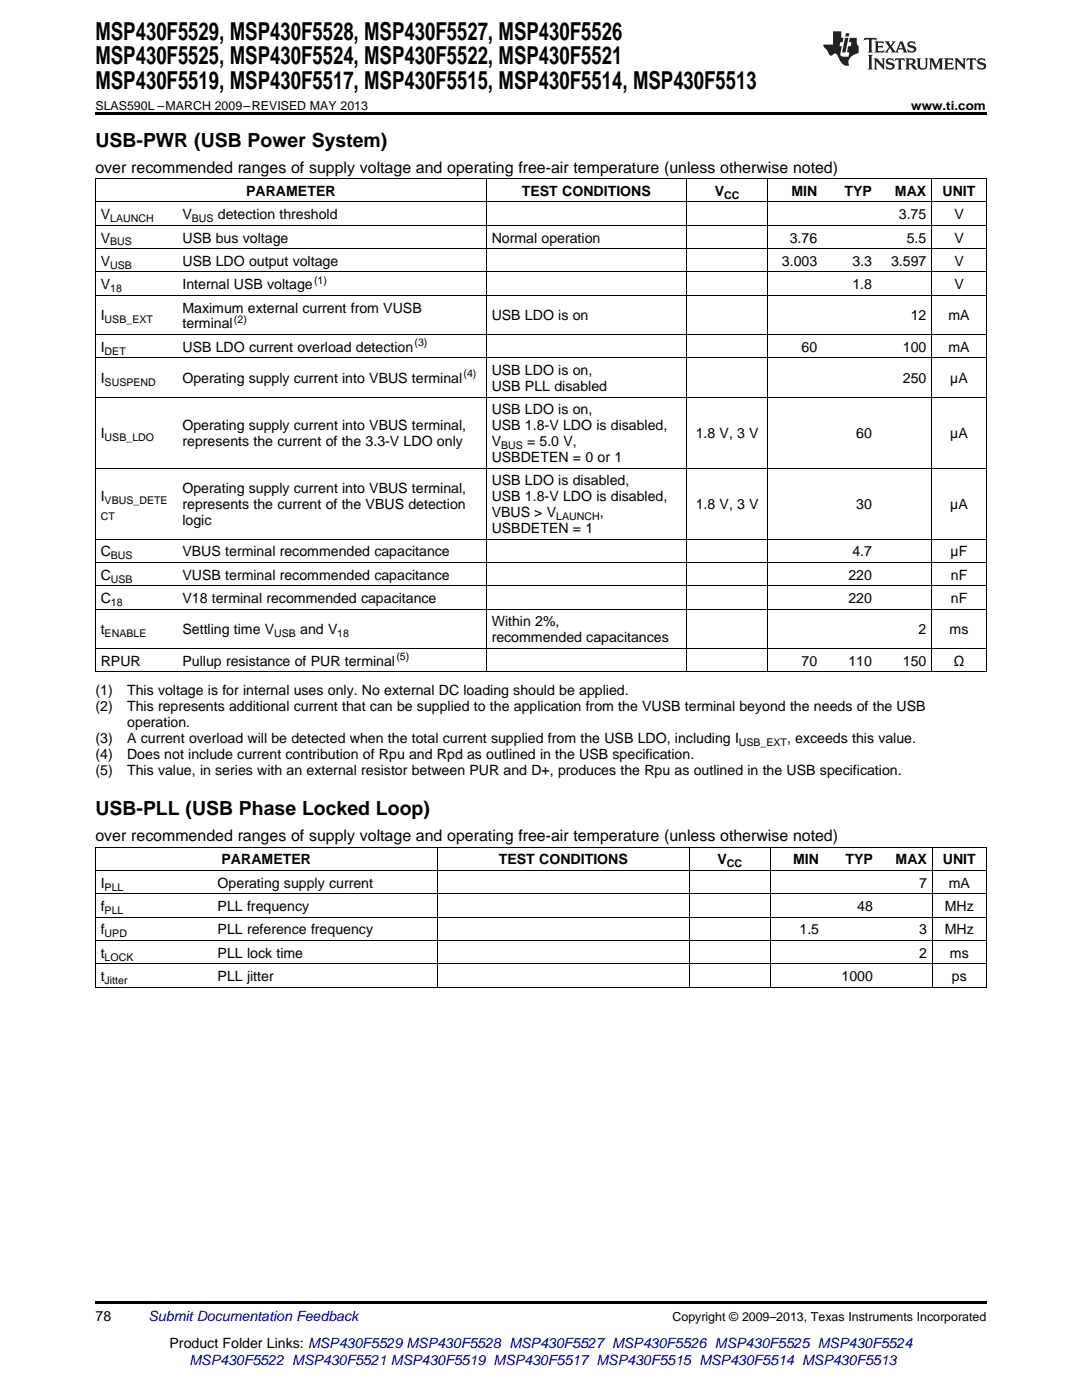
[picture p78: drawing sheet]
<svg xmlns="http://www.w3.org/2000/svg" width="216mm" height="279mm" viewBox="0 0 216 279" stroke-linecap="round" stroke-linejoin="round" font-family="sans-serif">
<defs><g id="words">
<g font-size="4.9">
<text x="19" y="7.9">MSP430F5529, MSP430F5528, MSP430F5527, MSP430F5526</text>
<text x="19" y="12.8">MSP430F5525, MSP430F5524, MSP430F5522, MSP430F5521</text>
<text x="19" y="17.8">MSP430F5519, MSP430F5517, MSP430F5515, MSP430F5514, MSP430F5513</text>
</g>
<g font-size="3.9">
<text x="19" y="29.3">USB-PWR (USB Power System)</text>
<text x="19" y="162.7">USB-PLL (USB Phase Locked Loop)</text>
</g>
<g font-size="3.2">
<text x="19" y="34.4">over recommended ranges of supply voltage and operating free-air temperature (unless otherwise noted)</text>
<text x="19" y="167.9">over recommended ranges of supply voltage and operating free-air temperature (unless otherwise noted)</text>
</g>
<g font-size="2.8">
<text x="49.1" y="39.1">PARAMETER</text>
<text x="104.1" y="39.1">TEST CONDITIONS</text>
<text x="142.6" y="39.1">V</text>
<text x="157.9" y="39.1">MIN</text>
<text x="168.5" y="39.1">TYP</text>
<text x="178.6" y="39.1">MAX</text>
<text x="188.1" y="39.1">UNIT</text>
<text x="20.1" y="43.7">V</text>
<text x="36.4" y="43.7">V</text>
<text x="43.5" y="43.7">detection threshold</text>
<text x="179.4" y="43.7">3.75</text>
<text x="190.4" y="43.7">V</text>
<text x="20.1" y="48.4">V</text>
<text x="20.1" y="53.1">V</text>
<text x="36.4" y="48.4">USB bus voltage</text>
<text x="36.4" y="53.1">USB LDO output voltage</text>
<text x="98.1" y="48.4">Normal operation</text>
<text x="156" y="53.1">3.003</text>
<text x="157.6" y="48.4">3.76</text>
<text x="170.1" y="53.1">3.3</text>
<text x="177.8" y="53.1">3.597</text>
<text x="180.9" y="48.4">5.5</text>
<text x="190.4" y="48.4">V</text>
<text x="190.4" y="53.1">V</text>
<text x="20.1" y="57.7">V</text>
<text x="36.4" y="57.7">Internal USB voltage</text>
<text x="170.1" y="57.7">1.8</text>
<text x="190.4" y="57.7">V</text>
<text x="20.1" y="64">I</text>
<text x="36.4" y="62.4">Maximum external current from VUSB</text>
<text x="36.4" y="65.5">terminal</text>
<text x="98.1" y="64">USB LDO is on</text>
<text x="181.7" y="64">12</text>
<text x="189.3" y="64">mA</text>
<text x="20.1" y="70.2">I</text>
<text x="36.4" y="70.2">USB LDO current overload detection</text>
<text x="159.9" y="70.2">60</text>
<text x="180.2" y="70.2">100</text>
<text x="189.3" y="70.2">mA</text>
<text x="20.1" y="76.4">I</text>
<text x="36.4" y="76.4">Operating supply current into VBUS terminal</text>
<text x="98.1" y="74.9">USB LDO is on,</text>
<text x="180.2" y="76.4">250</text>
<text x="189.6" y="76.4">µA</text>
<text x="98.1" y="78">USB PLL disabled</text>
<text x="98.1" y="82.7">USB LDO is on,</text>
<text x="20.1" y="87.5">I</text>
<text x="36.4" y="85.9">Operating supply current into VBUS terminal,</text>
<text x="36.4" y="89">represents the current of the 3.3-V LDO only</text>
<text x="98.1" y="85.9">USB 1.8-V LDO is disabled,</text>
<text x="98.1" y="89">V</text>
<text x="105.2" y="89">= 5.0 V,</text>
<text x="138.8" y="87.5">1.8 V, 3 V</text>
<text x="170.9" y="87.5">60</text>
<text x="189.6" y="87.5">µA</text>
<text x="98.1" y="92.2">USBDETEN = 0 or 1</text>
<text x="20.1" y="100">I</text>
<text x="36.4" y="98.5">Operating supply current into VBUS terminal,</text>
<text x="36.4" y="101.6">represents the current of the VBUS detection</text>
<text x="98.1" y="96.9">USB LDO is disabled,</text>
<text x="98.1" y="100">USB 1.8-V LDO is disabled,</text>
<text x="138.8" y="101.6">1.8 V, 3 V</text>
<text x="170.9" y="101.6">30</text>
<text x="189.6" y="101.6">µA</text>
<text x="36.4" y="104.8">logic</text>
<text x="98.1" y="103.2">VBUS &gt; V</text>
<text x="98.1" y="106.4">USBDETEN = 1</text>
<text x="119.7" y="103.2">,</text>
<text x="20.1" y="111.1">C</text>
<text x="36.4" y="111.1">VBUS terminal recommended capacitance</text>
<text x="170.1" y="111.1">4.7</text>
<text x="189.7" y="111.1">µF</text>
<text x="20.1" y="115.7">C</text>
<text x="36.4" y="115.7">VUSB terminal recommended capacitance</text>
<text x="169.3" y="115.7">220</text>
<text x="189.7" y="115.7">nF</text>
<text x="20.1" y="120.4">C</text>
<text x="36.4" y="120.4">V18 terminal recommended capacitance</text>
<text x="98.1" y="125">Within 2%,</text>
<text x="169.3" y="120.4">220</text>
<text x="189.7" y="120.4">nF</text>
<text x="20.1" y="126.6">t</text>
<text x="36.4" y="126.6">Settling time V</text>
<text x="59.9" y="126.6">and V</text>
<text x="98.1" y="128.2">recommended capacitances</text>
<text x="183.3" y="126.6">2</text>
<text x="189.5" y="126.6">ms</text>
<text x="20.1" y="132.9">RPUR</text>
<text x="36.4" y="132.9">Pullup resistance of PUR terminal</text>
<text x="159.9" y="132.9">70</text>
<text x="169.3" y="132.9">110</text>
<text x="180.2" y="132.9">150</text>
<text x="190.3" y="132.9">Ω</text>
<text x="19" y="138.7">(1)</text>
<text x="19" y="141.9">(2)</text>
<text x="25.4" y="138.7">This voltage is for internal uses only. No external DC loading should be applied.</text>
<text x="25.4" y="141.9">This represents additional current that can be supplied to the application from the VUSB terminal beyond the needs of the USB</text>
<text x="19" y="148.2">(3)</text>
<text x="25.4" y="148.2">A current overload will be detected when the total current supplied from the USB LDO, including I</text>
<text x="25.4" y="145.1">operation.</text>
<text x="157" y="148.2">, exceeds this value.</text>
<text x="19" y="151.4">(4)</text>
<text x="19" y="154.6">(5)</text>
<text x="25.4" y="151.4">Does not include current contribution of Rpu and Rpd as outlined in the USB specification.</text>
<text x="25.4" y="154.6">This value, in series with an external resistor between PUR and D+, produces the Rpu as outlined in the USB specification.</text>
<text x="44.2" y="172.5">PARAMETER</text>
<text x="99.5" y="172.5">TEST CONDITIONS</text>
<text x="143.2" y="172.5">V</text>
<text x="158.3" y="172.5">MIN</text>
<text x="168.7" y="172.5">TYP</text>
<text x="178.7" y="172.5">MAX</text>
<text x="188.1" y="172.5">UNIT</text>
<text x="20.1" y="177.2">I</text>
<text x="43.4" y="177.2">Operating supply current</text>
<text x="183.4" y="177.2">7</text>
<text x="189.3" y="177.2">mA</text>
<text x="20.1" y="181.8">f</text>
<text x="43.4" y="181.8">PLL frequency</text>
<text x="171.1" y="181.8">48</text>
<text x="188.5" y="181.8">MHz</text>
<text x="20.1" y="186.5">f</text>
<text x="20.1" y="191.1">t</text>
<text x="43.4" y="186.5">PLL reference frequency</text>
<text x="43.4" y="191.1">PLL lock time</text>
<text x="159.5" y="186.5">1.5</text>
<text x="183.4" y="186.5">3</text>
<text x="183.4" y="191.1">2</text>
<text x="188.5" y="186.5">MHz</text>
<text x="189.5" y="191.1">ms</text>
<text x="20.1" y="195.8">t</text>
<text x="43.4" y="195.8">PLL jitter</text>
<text x="167.9" y="195.8">1000</text>
<text x="189.9" y="195.8">ps</text>
<text x="19" y="263.6">78</text>
<text x="33.8" y="269">Product Folder Links: MSP430F5529 MSP430F5528 MSP430F5527 MSP430F5526 MSP430F5525 MSP430F5524</text>
</g>
<g font-size="2.8" fill="#0000c8">
<text x="29.6" y="263.6">Submit Documentation Feedback</text>
<text x="37.8" y="272.5">MSP430F5522 MSP430F5521 MSP430F5519 MSP430F5517 MSP430F5515 MSP430F5514 MSP430F5513</text>
</g>
<g font-size="2.5">
<text x="19" y="21.9">SLAS590L –MARCH 2009–REVISED MAY 2013</text>
<text x="181.8" y="21.9">www.ti.com</text>
<text x="134.2" y="263.6">Copyright © 2009–2013, Texas Instruments Incorporated</text>
</g>
<g font-size="2.1">
<text x="144.5" y="39.7">CC</text>
<text x="22" y="44.3">LAUNCH</text>
<text x="38.3" y="44.3">BUS</text>
<text x="22" y="49">BUS</text>
<text x="22" y="53.6">USB</text>
<text x="22" y="58.3">18</text>
<text x="62.7" y="56.6">(1)</text>
<text x="20.9" y="64.5">USB_EXT</text>
<text x="46.7" y="64.4">(2)</text>
<text x="20.9" y="70.8">DET</text>
<text x="82.7" y="69.1">(3)</text>
<text x="20.9" y="77">SUSPEND</text>
<text x="92.5" y="75.3">(4)</text>
<text x="20.9" y="88">USB_LDO</text>
<text x="100" y="89.6">BUS</text>
<text x="20.9" y="100.6">VBUS_DETE</text>
<text x="20.1" y="103.8">CT</text>
<text x="111" y="103.8">LAUNCH</text>
<text x="22.1" y="111.6">BUS</text>
<text x="22.1" y="116.3">USB</text>
<text x="22.1" y="120.9">18</text>
<text x="20.9" y="127.2">ENABLE</text>
<text x="54.7" y="127.2">USB</text>
<text x="67.3" y="127.2">18</text>
<text x="79.1" y="131.7">(5)</text>
<text x="147.4" y="148.8">USB_EXT</text>
<text x="145" y="173.1">CC</text>
<text x="20.9" y="177.7">PLL</text>
<text x="20.9" y="182.4">PLL</text>
<text x="20.9" y="187">UPD</text>
<text x="20.9" y="191.7">LOCK</text>
<text x="20.9" y="196.4">Jitter</text>
</g>
</g></defs>
<path d="M19 22.5h177.8v.5h-177.8zM19 259.7h177.8v.5h-177.8z" fill="#000"/>
<g fill="none" stroke="#000" stroke-width=".2">
<path d="M19 35.6h177.8M19.1 35.7v98.4M97 35.7v98.4M136.9 35.7v98.4M153.2 35.7v98.4M185.9 35.7v98.4M196.8 35.7v98.4M19 58.9h177.8M19 54.3h177.8M19 49.6h177.8M19 45h177.8M19 40.3h177.8"/>
<path d="M19 79.3h177.8M19 71.4h177.8M19 66.8h177.8M19 93.4h177.8M19 116.9h177.8M19 112.3h177.8M19 107.6h177.8M19 134.1h177.8M19 129.4h177.8M19 121.6h177.8M19 178.4h177.8M19 173.7h177.8"/>
<path d="M19 169.1h177.8M19.1 169.1v28M87.2 169.1v28M137.5 169.1v28M153.7 169.1v28M186 169.1v28M196.8 169.1v28M19 197h177.8M19 192.4h177.8M19 187.7h177.8M19 183h177.8"/>
</g>
<g fill="#231f20">
<path d="M172.5 7.6l-.1 .5 .4-.2h.6v.1v2.1l-.2 .4h.9l-.2-.4v-2.1l.1-.1h.5l.5 .2-.2-.5zM174.5 8.3l.2 .3v1.5l-.2 .4h1.8l.2-.6a1.04 1.04 0 0 1-1.3 .2v-.7h.6l.3 .2v-.6l-.3 .2h-.6v-.6l.8-.1 .4 .3-.2-.5zM176.5 8.3l.9 1.1-.9 1.1h.8l-.2-.2 .4-.7 .5 .7-.2 .2h1.5l-.2-.2 .2-.4h.9l.1 .4-.2 .2h1l-.3-.3-.7-1.9h-.5l-.9 2-.8-1 .9-1h-.8l.1 .3-.4 .5-.3-.6 .1-.2zM179.7 8.6l.4 1h-.7zM181.3 8.4a.63 .63 0 0 0-.2 .7 .63 .63 0 0 0 .6 .4l.6 .2 .1 .2a.75 .75 0 0 1-.7 .4 .75 .75 0 0 1-.6-.5l.1 .7 .1-.1a1.11 1.11 0 0 0 1.5-.6 1.13 1.13 0 0 0-1.2-.8l-.1-.4a1.04 1.04 0 0 1 1.2 .2l-.2-.5-.2 .1-.4-.2zM173.2 10.9l.2 .4v2.2l-.2 .4h1l-.3-.4v-2.2l.3-.4zM174.3 11.6l.3 .4v1.5l-.3 .4h.8l-.2-.4v-1.3l1.5 1.7v-1.9l.2-.4h-.7l.2 .4v.9l-1.1-1.3zM177 11.8a.62 .62 0 0 0-.2 .7 .62 .62 0 0 0 .6 .4l.6 .1 .1 .3a.76 .76 0 0 1-.7 .3 .76 .76 0 0 1-.7-.4l.2 .7 .1-.1a1.11 1.11 0 0 0 1.5-.6 1.13 1.13 0 0 0-1.2-.8l-.1-.4a1.04 1.04 0 0 1 1.2 .2l-.2-.6-.2 .1-.5-.1zM178.7 11.6l-.2 .6a.61 .61 0 0 1 .8-.3v1.6l-.2 .4h.9l-.2-.4v-1.6a.63 .63 0 0 1 .7 .3l-.1-.6zM180.6 11.6l.3 .4v1.5l-.3 .4h1l-.2-.2-.1-.8 .6 .2a.76 .76 0 0 0 1.2 .7l-1-1a.58 .58 0 0 0 .6-.5 .58 .58 0 0 0-.5-.6zM181.4 11.9h.1a.45 .45 0 0 1 .5 .1 .45 .45 0 0 1 .1 .5l-.8 .2zM182.9 11.6l.2 .2a2.17 2.17 0 0 0 .3 1.9 .99 .99 0 0 0 1.6-.6v-1.1l.2-.4h-.7l.2 .2a1.92 1.92 0 0 1-.2 1.8 .6 .6 0 0 1-.9-.5v-1.1l.2-.4zM185.4 11.6l.2 .4v1.5l-.2 .4h.7l-.2-.4v-1.4l.8 1.8 .8-1.8v1.4l-.2 .4h.9l-.2-.4v-1.5l.2-.4h-.8l-.6 1.5-.6-1.5zM188.4 11.6l.2 .4v1.5l-.2 .4h1.8l.1-.6a1.04 1.04 0 0 1-1.2 .1v-.6h.5l.4 .2v-.6l-.4 .2h-.5v-.7h.8l.3 .3-.1-.6zM190.5 11.6l.2 .4v1.5l-.2 .4h.7l-.2-.4v-1.3l1.5 1.7v-1.9l.2-.4h-.7l.2 .4v.9l-1.1-1.3zM192.9 11.6l-.1 .6a.61 .61 0 0 1 .7-.3l.1 1.6-.3 .4h1l-.3-.4 .1-1.6a.63 .63 0 0 1 .7 .3l-.1-.6zM195.2 11.8a.62 .62 0 0 0-.2 .7 .62 .62 0 0 0 .6 .4l.6 .1 .1 .3a.76 .76 0 0 1-.7 .3 .76 .76 0 0 1-.6-.4l.1 .7 .1-.1a1.11 1.11 0 0 0 1.6-.6 1.13 1.13 0 0 0-1.3-.8l-.1-.4a1.04 1.04 0 0 1 1.2 .2l-.1-.6-.2 .1-.5-.1z"/>
<path d="M166.2 6.3v2.6h-1.9v.4l.8 .9a.91 .91 0 0 0 1 .8 .56 .56 0 0 1 .5-.3 .56 .56 0 0 1 .5 .3l.4 .8a1.53 1.53 0 0 0 1.9 1.2 1.54 1.54 0 0 1 1-2.1l.9-.3v-1.4a1.52 1.52 0 0 1-.4-1.6h-1.3l-.2 .8h.5l-.2 .8h-.5l-.1 1v.2l.4 .1-.2 .8a1.93 1.93 0 0 1-1.6-.3l.3-1.8h-.5l.2-.8h.4l.2-.8h-.4v-1.3zM168.6 7.6l-.6 2.9h.7l.6-2.9zM168.8 6.6l-.1 .7h.6l.2-.7z"/>
</g>
<use href="#words"/>
</svg>
